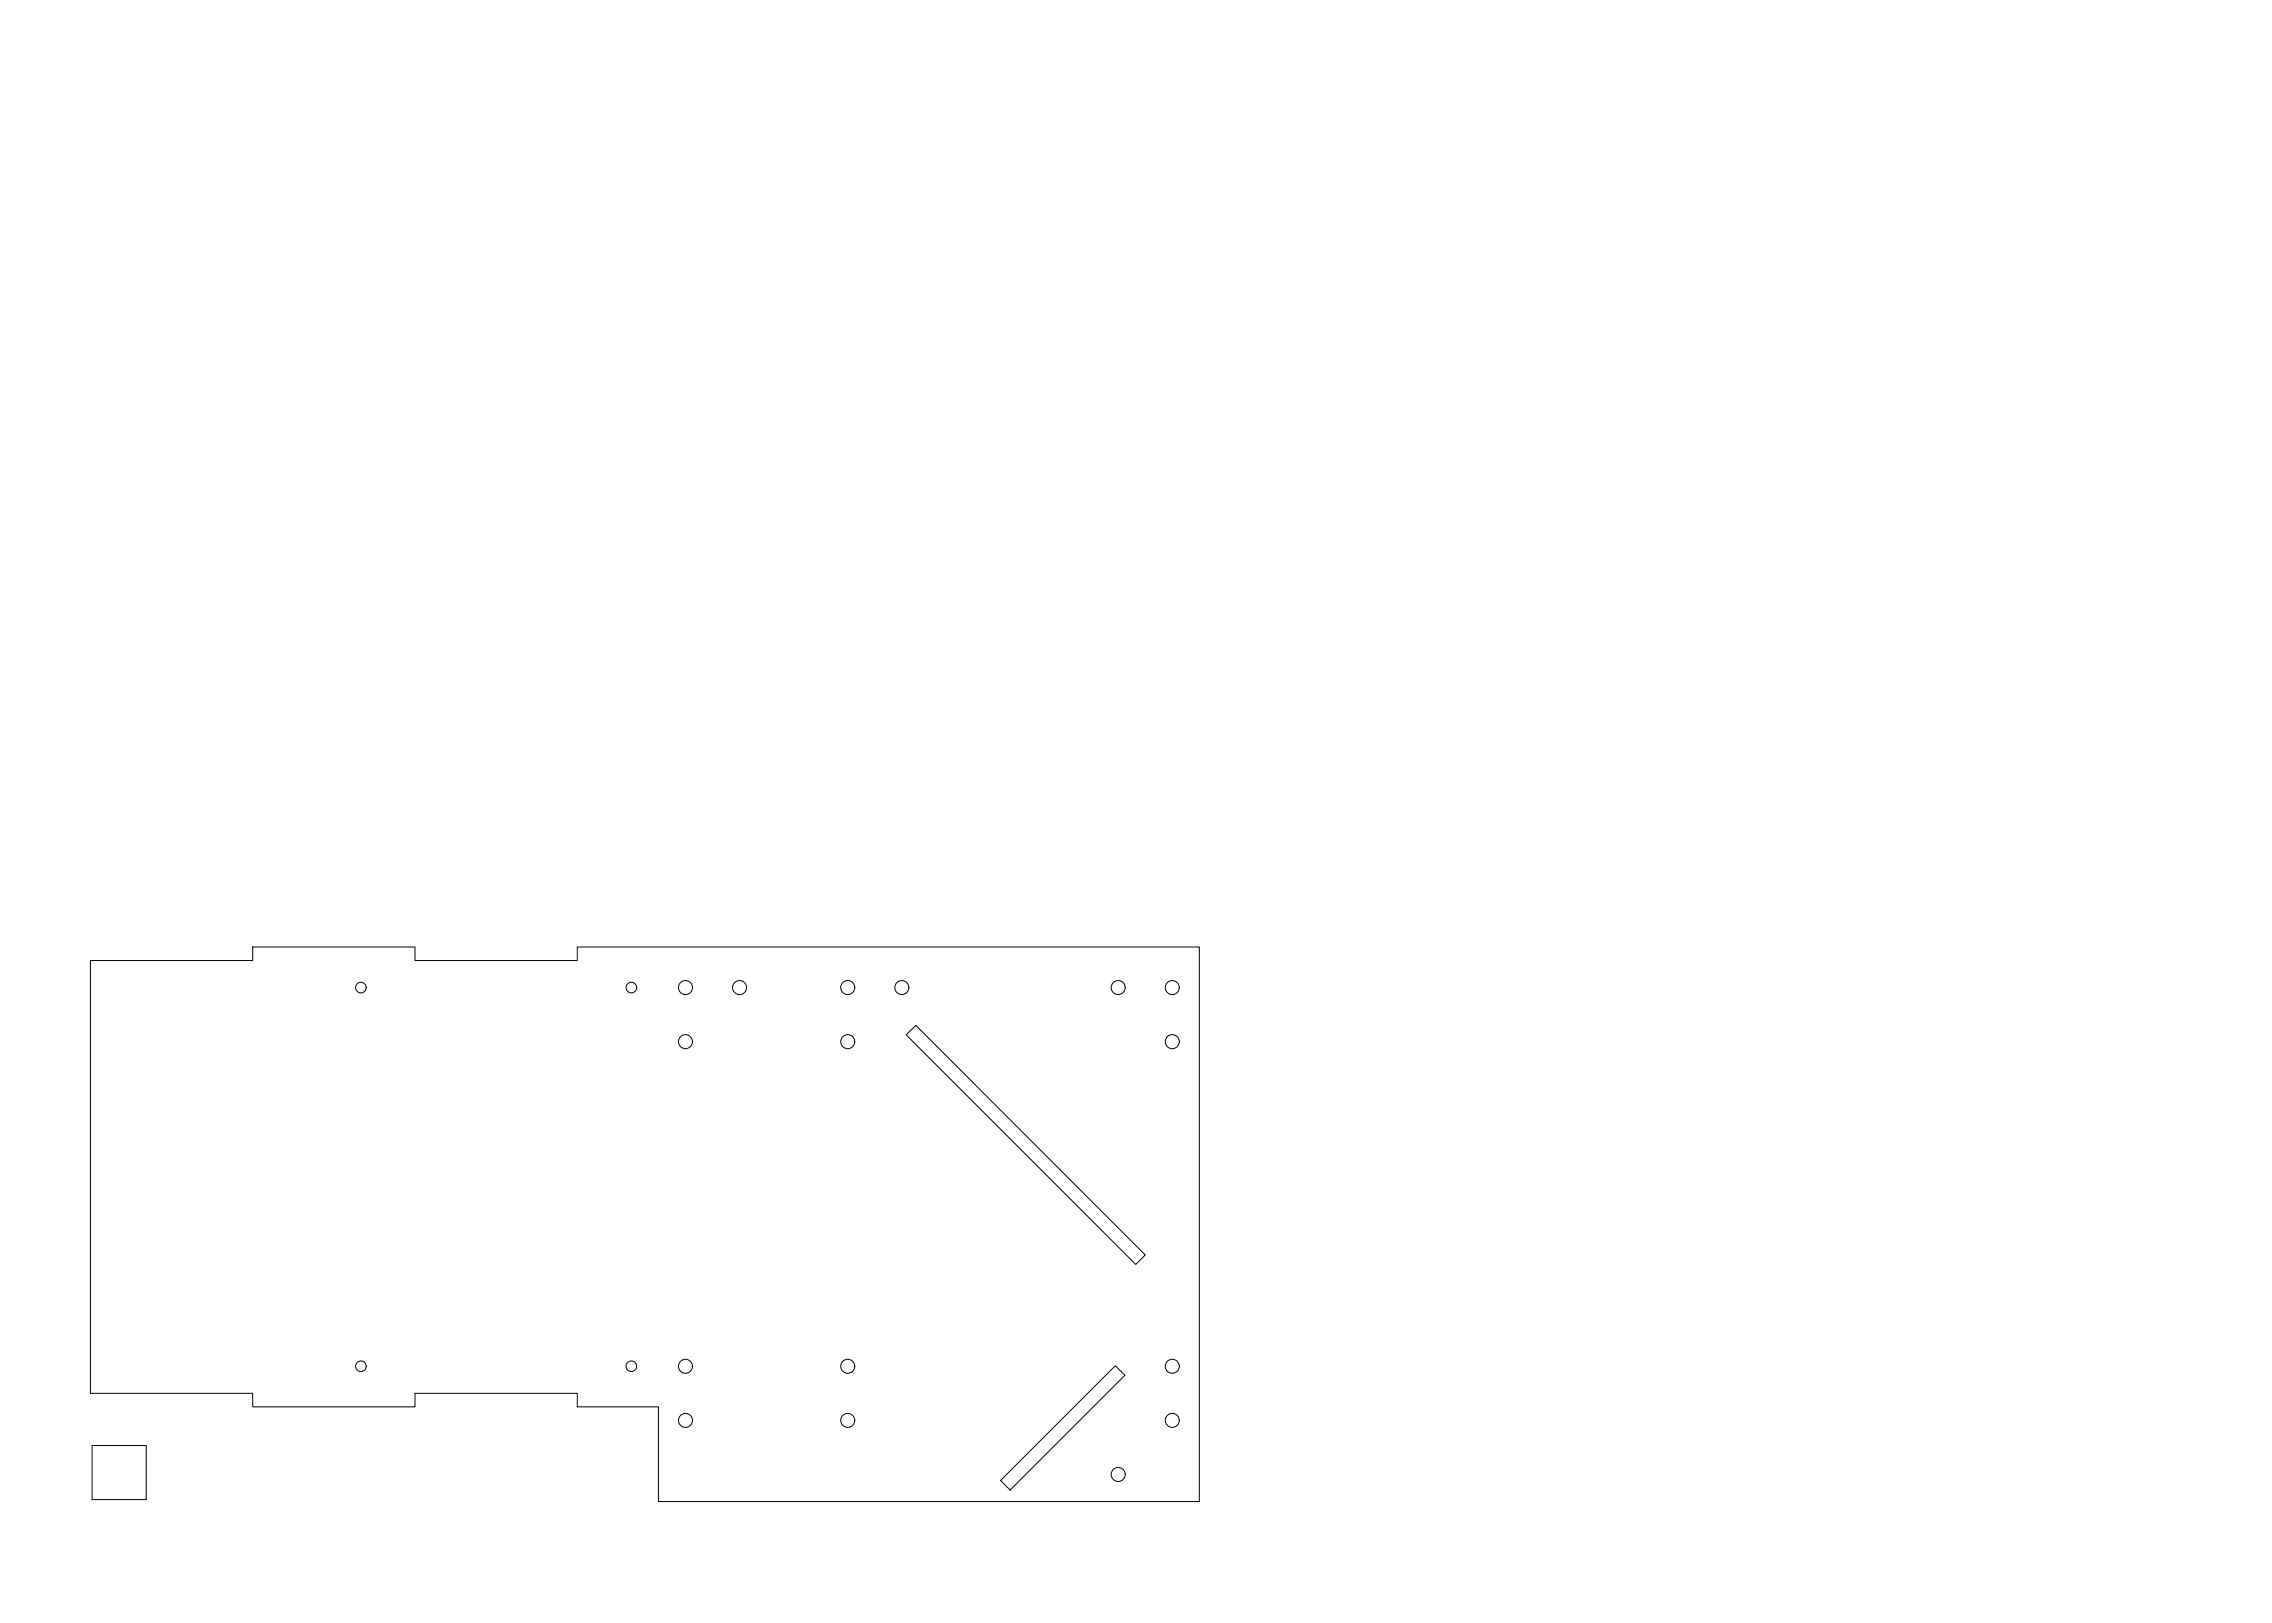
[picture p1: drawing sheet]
<svg xmlns="http://www.w3.org/2000/svg" width="1067mm" height="762mm" viewBox="0 0 1067 762" stroke-linecap="round" stroke-linejoin="round" font-family="sans-serif">
<!-- layer: 0 -->
<g fill="none" stroke="#000" stroke-width=".47">
<path d="M42 451h77v-6h76v6h76v-6h292v260h-254v-44h-38v-7h-76v7h-76v-7h-77zM426 486l4-5 108 108-5 5zM43 679h26v25h-26zM470 695l54-54 4 5-54 54z"/>
<circle cx="169" cy="464" r="2.5"/>
<circle cx="296" cy="464" r="2.5"/>
<circle cx="322" cy="464" r="3"/>
<circle cx="347" cy="464" r="3"/>
<circle cx="398" cy="464" r="3"/>
<circle cx="423" cy="464" r="3"/>
<circle cx="525" cy="464" r="3"/>
<circle cx="550" cy="464" r="3"/>
<circle cx="322" cy="489" r="3"/>
<circle cx="398" cy="489" r="3"/>
<circle cx="550" cy="489" r="3"/>
<circle cx="169" cy="641" r="2.5"/>
<circle cx="296" cy="641" r="2.5"/>
<circle cx="322" cy="641" r="3"/>
<circle cx="398" cy="641" r="3"/>
<circle cx="550" cy="641" r="3"/>
<circle cx="322" cy="667" r="3"/>
<circle cx="398" cy="667" r="3"/>
<circle cx="550" cy="667" r="3"/>
<circle cx="525" cy="692" r="3"/>
</g>
</svg>
